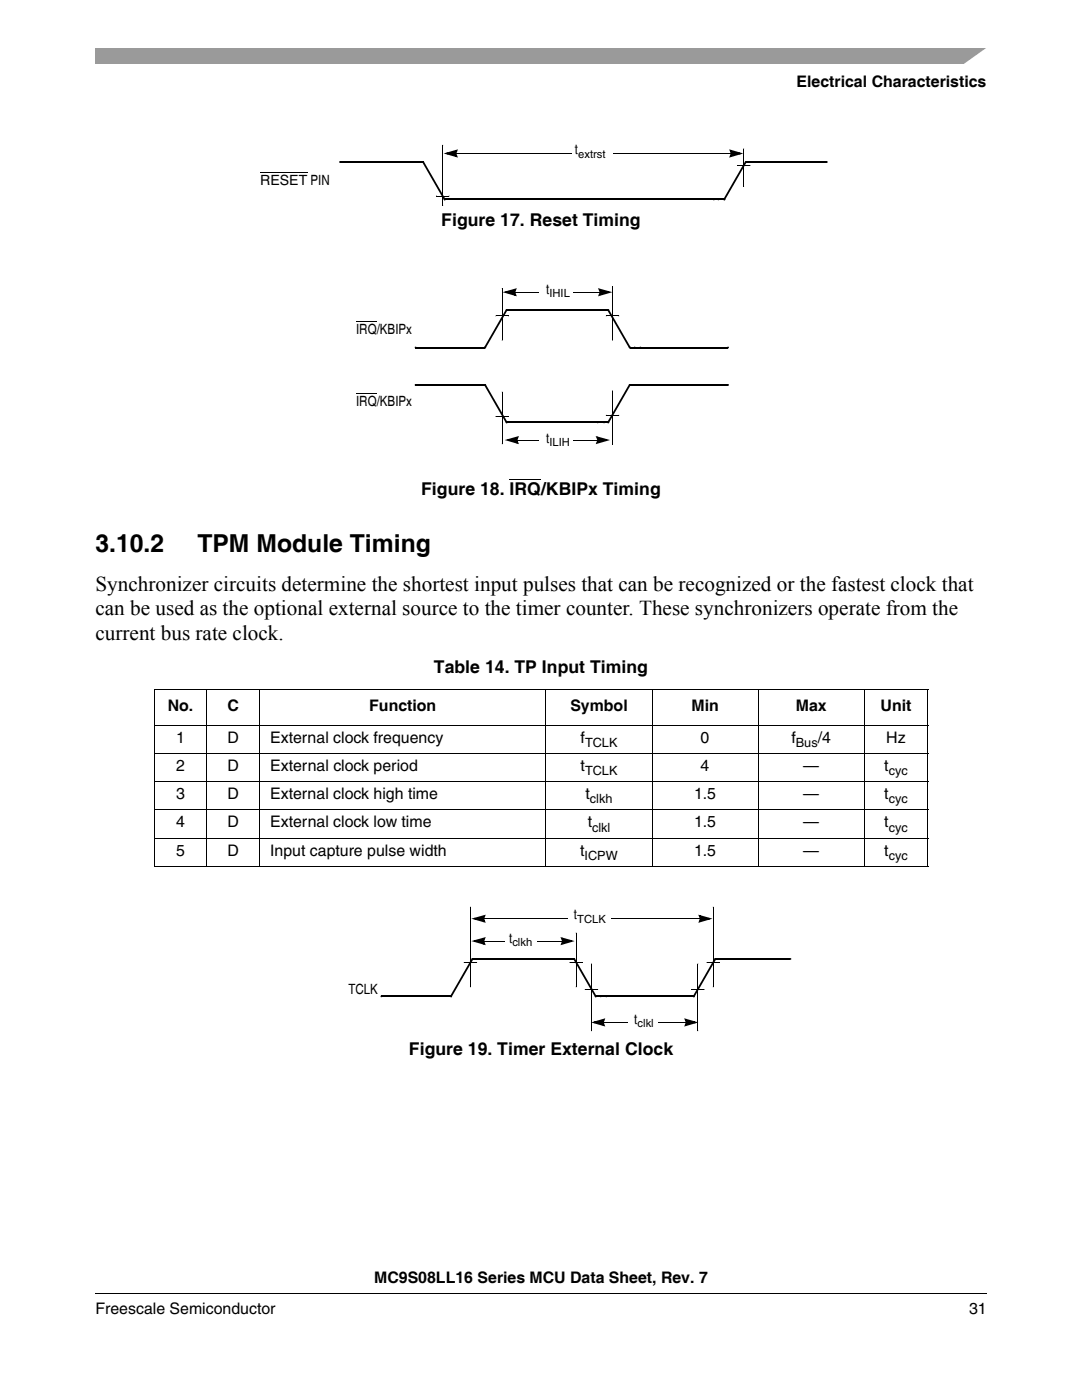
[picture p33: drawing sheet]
<svg xmlns="http://www.w3.org/2000/svg" width="216mm" height="279mm" viewBox="0 0 216 279" stroke-linecap="round" stroke-linejoin="round" font-family="sans-serif">
<defs><g id="words">
<g font-size="4.9">
<text x="19" y="110.2">3.10.2</text>
<text x="39.4" y="110.2">TPM Module Timing</text>
</g>
<g font-size="4.2">
<text x="19" y="117.9">Synchronizer circuits determine the shortest input pulses that can be recognized or the fastest clock that</text>
<text x="19" y="122.8">can be used as the optional external source to the timer counter. These synchronizers operate from the</text>
<text x="19" y="127.8">current bus rate clock.</text>
</g>
<g font-size="3.5">
<text x="88.1" y="45.1">Figure 17. Reset Timing</text>
<text x="84.1" y="98.7">Figure 18. IRQ/KBIPx Timing</text>
<text x="86.6" y="134.3">Table 14. TP Input Timing</text>
<text x="81.6" y="210.5">Figure 19. Timer External Clock</text>
</g>
<g font-size="3.2">
<text x="159" y="17.4">Electrical Characteristics</text>
<text x="33.5" y="141.9">No.</text>
<text x="45.4" y="141.9">C</text>
<text x="73.7" y="141.9">Function</text>
<text x="113.8" y="141.9">Symbol</text>
<text x="138" y="141.9">Min</text>
<text x="158.8" y="141.9">Max</text>
<text x="175.7" y="141.9">Unit</text>
<text x="35.1" y="148.2">1</text>
<text x="45.4" y="148.2">D</text>
<text x="53.9" y="148.2">External clock frequency</text>
<text x="115.8" y="148.2">f</text>
<text x="139.8" y="148.2">0</text>
<text x="157.9" y="148.2">f</text>
<text x="163.2" y="148.2">/4</text>
<text x="176.9" y="148.2">Hz</text>
<text x="35.1" y="153.9">2</text>
<text x="45.4" y="153.9">D</text>
<text x="53.9" y="153.9">External clock period</text>
<text x="115.9" y="153.9">t</text>
<text x="139.8" y="153.9">4</text>
<text x="160.3" y="153.9">—</text>
<text x="176.4" y="153.9">t</text>
<text x="35.1" y="159.5">3</text>
<text x="45.4" y="159.5">D</text>
<text x="53.9" y="159.5">External clock high time</text>
<text x="116.8" y="159.5">t</text>
<text x="138.5" y="159.5">1.5</text>
<text x="160.3" y="159.5">—</text>
<text x="176.4" y="159.5">t</text>
<text x="35.1" y="165.1">4</text>
<text x="45.4" y="165.1">D</text>
<text x="53.9" y="165.1">External clock low time</text>
<text x="117.3" y="165.1">t</text>
<text x="138.5" y="165.1">1.5</text>
<text x="160.3" y="165.1">—</text>
<text x="176.4" y="165.1">t</text>
<text x="35.1" y="170.8">5</text>
<text x="45.4" y="170.8">D</text>
<text x="53.9" y="170.8">Input capture pulse width</text>
<text x="115.8" y="170.8">t</text>
<text x="138.5" y="170.8">1.5</text>
<text x="160.3" y="170.8">—</text>
<text x="176.4" y="170.8">t</text>
<text x="74.7" y="256.1">MC9S08LL16 Series MCU Data Sheet, Rev. 7</text>
<text x="19" y="262.3">Freescale Semiconductor</text>
<text x="193.4" y="262.3">31</text>
</g>
<g font-size="2.8">
<text x="114.7" y="30.8">t</text>
<text x="51.9" y="36.9">RESET PIN</text>
<text x="109" y="58.6">t</text>
<text x="71.1" y="66.6">IRQ/KBIPx</text>
<text x="71.1" y="81">IRQ/KBIPx</text>
<text x="109" y="88.4">t</text>
<text x="114.5" y="183.5">t</text>
<text x="101.6" y="188.1">t</text>
<text x="69.5" y="198.5">TCLK</text>
<text x="126.6" y="204.3">t</text>
</g>
<g font-size="2.5">
<text x="116.7" y="149">TCLK</text>
<text x="158.8" y="149">Bus</text>
<text x="116.7" y="154.7">TCLK</text>
<text x="177.3" y="154.7">cyc</text>
<text x="117.7" y="160.3">clkh</text>
<text x="177.3" y="160.3">cyc</text>
<text x="118.1" y="165.9">clkl</text>
<text x="177.3" y="165.9">cyc</text>
<text x="116.6" y="171.6">ICPW</text>
<text x="177.3" y="171.6">cyc</text>
</g>
<g font-size="2.2">
<text x="115.4" y="31.5">extrst</text>
<text x="109.6" y="59.3">IHIL</text>
<text x="109.6" y="89.1">ILIH</text>
<text x="115.2" y="184.2">TCLK</text>
<text x="102.2" y="188.8">clkh</text>
<text x="127.2" y="205">clkl</text>
</g>
</g></defs>
<path d="M19 258v.2z" fill="#000"/>
<path d="M19 258.1h177.8" fill="none" stroke="#000" stroke-width=".2"/>
<path d="M201.9 254h.7v16.4h-.7z" fill="#fff"/>
<path d="M19 9.5h177.8v3.2h-177.8z" fill="#9a9a9a"/>
<path d="M192 13l5.3-3.8h1.5v3.8z" fill="#fff"/>
<g fill="none" stroke="#000" stroke-width=".2">
<path d="M51.9 34.5h9.4M87.1 39.1h2.5M88.3 29v12M91.2 30.6h22.7M122.4 30.6h23.3M147.1 33h2.6M148.4 29.7v7.5M100.2 57.6v10.3M102.9 58.3h4.7M114.3 58.3h5.2M122.2 57.2v10.7M71.1 64.1h4.1"/>
<path d="M71.1 78.5h4.1M98.9 63.1h2.6M100.2 78.2v10.4M121 63.1h2.5M122.2 78v10.7M98.9 83.1h2.6M101.7 95.7h6.2M103.3 87.8h4.1M114.3 87.8h4.8M121 82.9h2.5M30.7 137.6h154.5M30.8 137.7v35.1"/>
<path d="M41.3 137.5v35.5M51.8 137.5v35.5M108.9 137.5v35.5M130.1 137.5v35.5M151.3 137.5v35.5M172.4 137.5v35.5M185.1 137.7v35.1M30.7 144.7h154.5M30.7 150.3h154.5M30.7 156h154.5M30.7 161.6h154.5M30.7 167.3h154.5"/>
<path d="M30.7 172.9h154.5M92.6 192.1h2.5M93.9 181v16M96.7 183.3h16.5M96.7 187.8h4.1M107.4 187.8h4.6M113.7 192.1h2.5M115 186.2v10.8M116.8 197.5h2.5M118 192.4v13.3M121.9 183.3h17.6M138 197.5h2.5"/>
<path d="M139.3 192.4v13.3M141.1 192.1h2.5M142.3 181v16M120.6 204h4.6M131.4 204h5.3"/>
</g>
<g fill="#000">
<path d="M67.7 32.2h.3v.3h-.3zM84.3 32.4l.3-.2 4.3 7.5-.3 .2zM84.3 32.2h.3v.3h-.3zM88.6 39.7h.3v.2h-.3zM90.9 30.5h.3v.2h-.3zM88.5 30.6l2.9-.8-.3 .4-1.9 .6-.1-.3 2 .5-.1 .3-.3-.6 .3-.1 .4 .9zM90.9 30l.3 .1-.2 .6h-.3zM113.9 30.5l.1 .2zM122.3 30.5l.1 .2zM142.3 39.7h.3v.2h-.3zM143.2 39.7h.3v.2h-.3zM144.4 39.7h.3v.2h-.3z"/>
<path d="M145.6 30.5h.4v.2h-.4zM145.8 30.6h.4l-.2 .6-.4-.1zM145.5 29.8l2.8 .8-2.8 .9 .3-.5 1.8-.5 .1 .3-1.9-.6 .1-.3 .3 .7-.4 .1zM148.7 32.2l.3 .2-4.3 7.5-.3-.2zM148.7 32.2h.2v.3h-.2zM148.7 32.2h.3v.3h-.3zM164.8 32.2h.3v.3h-.3zM102.6 58.2h.4v.2h-.4zM100.3 58.3l2.8-.8-.2 .5-1.9 .5-.1-.4 2 .6-.1 .3-.3-.6 .3-.1 .3 .8zM102.7 57.7l.3 .1-.2 .6h-.3zM119.5 58.2h.3v.2h-.3zM119.7 58.3h.3l-.2 .6-.3-.1z"/>
<path d="M119.3 57.5l2.9 .8-2.9 .8 .3-.4 1.9-.6 .1 .4-2-.5 .1-.4 .3 .7-.3 .1zM82.8 69.2h.3v.3h-.3zM82.8 76.7h.3v.3h-.3zM96.6 69.2h.3v.3h-.3zM96.6 76.7h.3v.3h-.3zM96.7 69.2h.3v.3h-.3zM96.7 76.7h.3v.3h-.3zM100.9 61.8l.3 .2-4.3 7.4-.3-.1zM100.9 61.7h.3v.3h-.3zM101 61.7h.3v.3h-.3zM119.1 61.7h.3v.3h-.3zM120.4 61.7h.3v.3h-.3z"/>
<path d="M121.2 62l.3-.2 4.3 7.5-.3 .1zM121.2 61.7h.3v.3h-.3zM125.5 69.2h.3v.3h-.3zM125.5 76.7h.3v.3h-.3zM126.5 69.2h.3v.3h-.3zM126.5 76.7h.3v.3h-.3zM127.7 69.2h.2v.3h-.2zM127.7 76.7h.2v.3h-.2zM145.1 69.2h.3v.3h-.3zM145.1 76.7h.3v.3h-.3zM96.6 76.9l.3-.2 4.3 7.5-.3 .2zM100.9 84.2h.3v.2h-.3z"/>
<path d="M101 84.2h.3v.2h-.3zM103.1 87.7h.3v.2h-.3zM100.7 87.8l2.8-.8-.2 .5-1.9 .5-.1-.3 2 .5-.1 .3-.3-.6 .3-.1 .3 .8zM103.1 87.2l.3 .2-.2 .5h-.3zM119 87.7h.4v.2h-.4zM119.2 87.8h.4l-.3 .6-.3-.1zM118.9 87l2.8 .8-2.8 .8 .2-.4 1.9-.5 .1 .3-2-.5 .1-.4 .3 .7-.3 .1zM119.1 84.2h.3v.2h-.3zM120.4 84.2h.3v.2h-.3zM125.5 76.7l.3 .2-4.3 7.5-.3-.2zM121.2 84.2h.3v.2h-.3zM76 198.7h.2v.3h-.2z"/>
<path d="M89.9 198.7h.2v.3h-.2zM89.9 198.7h.3v.3h-.3zM94.1 191.3l.3 .2-4.3 7.4-.3-.1zM94.1 191.2h.3v.3h-.3zM94.2 191.2h.2v.3h-.2zM96.4 183.3h.4v.1h-.4zM96.4 187.7h.4v.2h-.4zM94 183.3l2.9-.8-.2 .5-1.9 .5-.1-.3 2 .5-.1 .4-.3-.7 .3-.1 .3 .9zM94 187.8l2.9-.8-.2 .5-1.9 .5-.1-.4 2 .6-.1 .3-.3-.6 .3-.2 .3 .9zM96.5 182.8l.3 .1-.2 .5h-.3zM96.5 187.2l.3 .1-.2 .6h-.3zM107.3 187.7l.1 .2z"/>
<path d="M112 187.7h.3v.2h-.3zM112.2 187.7l.3 .1-.2 .6-.3-.1zM111.8 187l2.9 .8-2.9 .8 .3-.4 1.9-.6 .1 .4-2-.5 .1-.4 .3 .6-.3 .2zM112.3 191.2h.3v.3h-.3zM113.6 191.2h.3v.3h-.3zM114.4 191.5l.3-.2 4.3 7.5-.3 .1zM114.4 191.2h.3v.3h-.3zM118.7 198.7h.3v.3h-.3zM119.7 198.7h.3v.3h-.3zM120.9 198.7h.2v.3h-.2zM138.3 198.7h.3v.3h-.3zM139.4 183.3h.4v.1h-.4z"/>
<path d="M139.7 183.3h.3l-.2 .7-.3-.2zM139.3 182.5l2.9 .8-2.9 .9 .3-.5 1.9-.5 .1 .3-2-.5 .1-.4 .3 .7-.3 .1zM142.6 191.3l.3 .2-4.3 7.4-.3-.1zM142.6 191.2h.3v.3h-.3zM157.6 191.2h.3v.3h-.3zM120.3 204h.4v.1h-.4zM118 204l2.8-.8-.3 .5-1.9 .5-.1-.3 2 .5-.1 .4-.3-.7 .4-.1 .3 .9zM120.3 203.4l.3 .2-.1 .5h-.4zM125.2 204l.1 .1zM131.3 204l.1 .1zM136.6 204h.4v.1h-.4zM136.8 204h.4l-.2 .7-.3-.2z"/>
<path d="M136.5 203.2l2.8 .8-2.8 .9 .3-.5 1.9-.5 .1 .3-2-.5 .1-.4 .3 .7-.4 .1z"/>
<circle cx="87.1" cy="39.1" r=".09"/>
<circle cx="88.3" cy="29" r=".09"/>
<circle cx="89.6" cy="39.1" r=".09"/>
<circle cx="147.1" cy="33" r=".09"/>
<circle cx="148.4" cy="29.7" r=".09"/>
<circle cx="148.4" cy="37.2" r=".09"/>
<circle cx="149.7" cy="33" r=".09"/>
<circle cx="88.3" cy="41" r=".09"/>
<circle cx="100.2" cy="57.6" r=".09"/>
<circle cx="122.2" cy="57.2" r=".09"/>
<circle cx="98.9" cy="63.1" r=".09"/>
<circle cx="100.2" cy="67.9" r=".09"/>
<circle cx="100.2" cy="78.2" r=".09"/>
<circle cx="101.4" cy="63.1" r=".09"/>
<circle cx="121" cy="63.1" r=".09"/>
<circle cx="122.2" cy="78" r=".09"/>
<circle cx="122.2" cy="67.9" r=".09"/>
<circle cx="123.5" cy="63.1" r=".09"/>
<circle cx="98.9" cy="83.1" r=".09"/>
<circle cx="100.2" cy="88.6" r=".09"/>
<circle cx="101.4" cy="83.1" r=".09"/>
<circle cx="121" cy="82.9" r=".09"/>
<circle cx="122.2" cy="88.7" r=".09"/>
<circle cx="123.5" cy="82.9" r=".09"/>
<circle cx="92.6" cy="192.1" r=".09"/>
<circle cx="93.9" cy="181" r=".09"/>
<circle cx="93.9" cy="197" r=".09"/>
<circle cx="95.1" cy="192.1" r=".09"/>
<circle cx="113.7" cy="192.1" r=".09"/>
<circle cx="115" cy="186.2" r=".09"/>
<circle cx="115" cy="197" r=".09"/>
<circle cx="116.2" cy="192.1" r=".09"/>
<circle cx="116.8" cy="197.5" r=".09"/>
<circle cx="118" cy="192.4" r=".09"/>
<circle cx="119.3" cy="197.5" r=".09"/>
<circle cx="138" cy="197.5" r=".09"/>
<circle cx="139.3" cy="192.4" r=".09"/>
<circle cx="140.5" cy="197.5" r=".09"/>
<circle cx="141.1" cy="192.1" r=".09"/>
<circle cx="142.3" cy="181" r=".09"/>
<circle cx="142.3" cy="197" r=".09"/>
<circle cx="143.6" cy="192.1" r=".09"/>
<circle cx="118" cy="205.7" r=".09"/>
<circle cx="139.3" cy="205.7" r=".09"/>
</g>
<g fill="none" stroke="#000" stroke-width=".36">
<path d="M67.8 32.3h16.6M88.7 39.8h55.8M148.8 32.3h16.2M82.9 69.4h13.9M82.9 76.8h13.9M101.1 61.9h20.3M125.7 69.4h19.6M125.7 76.8h19.6M101.1 84.3h20.3M76.1 198.9h13.9M94.3 191.4h20.3M118.9 198.9h19.6"/>
<path d="M142.7 191.4h15"/>
</g>
<path d="M89.2 30.6l1.9-.5-.2 .5 .2 .6zM145.8 30.1l1.9 .5-1.9 .6 .2-.6zM100.9 58.3l1.9-.5-.2 .5 .2 .6zM119.6 57.8l1.9 .5-1.9 .6 .2-.6zM101.4 87.8l1.9-.5-.2 .5 .2 .6zM119.2 87.3l1.9 .5-1.9 .6 .2-.6zM94.7 183.3l1.9-.5-.2 .5 .2 .6zM94.7 187.8l1.9-.5-.2 .5 .2 .6zM112.1 187.3l1.9 .5-1.9 .6 .2-.6zM139.6 182.8l1.9 .5-1.9 .6 .2-.6zM118.6 204l1.9-.5-.2 .5 .2 .6zM136.8 203.5l1.9 .5-1.9 .6 .2-.6z" fill="#000"/>
<use href="#words"/>
</svg>
